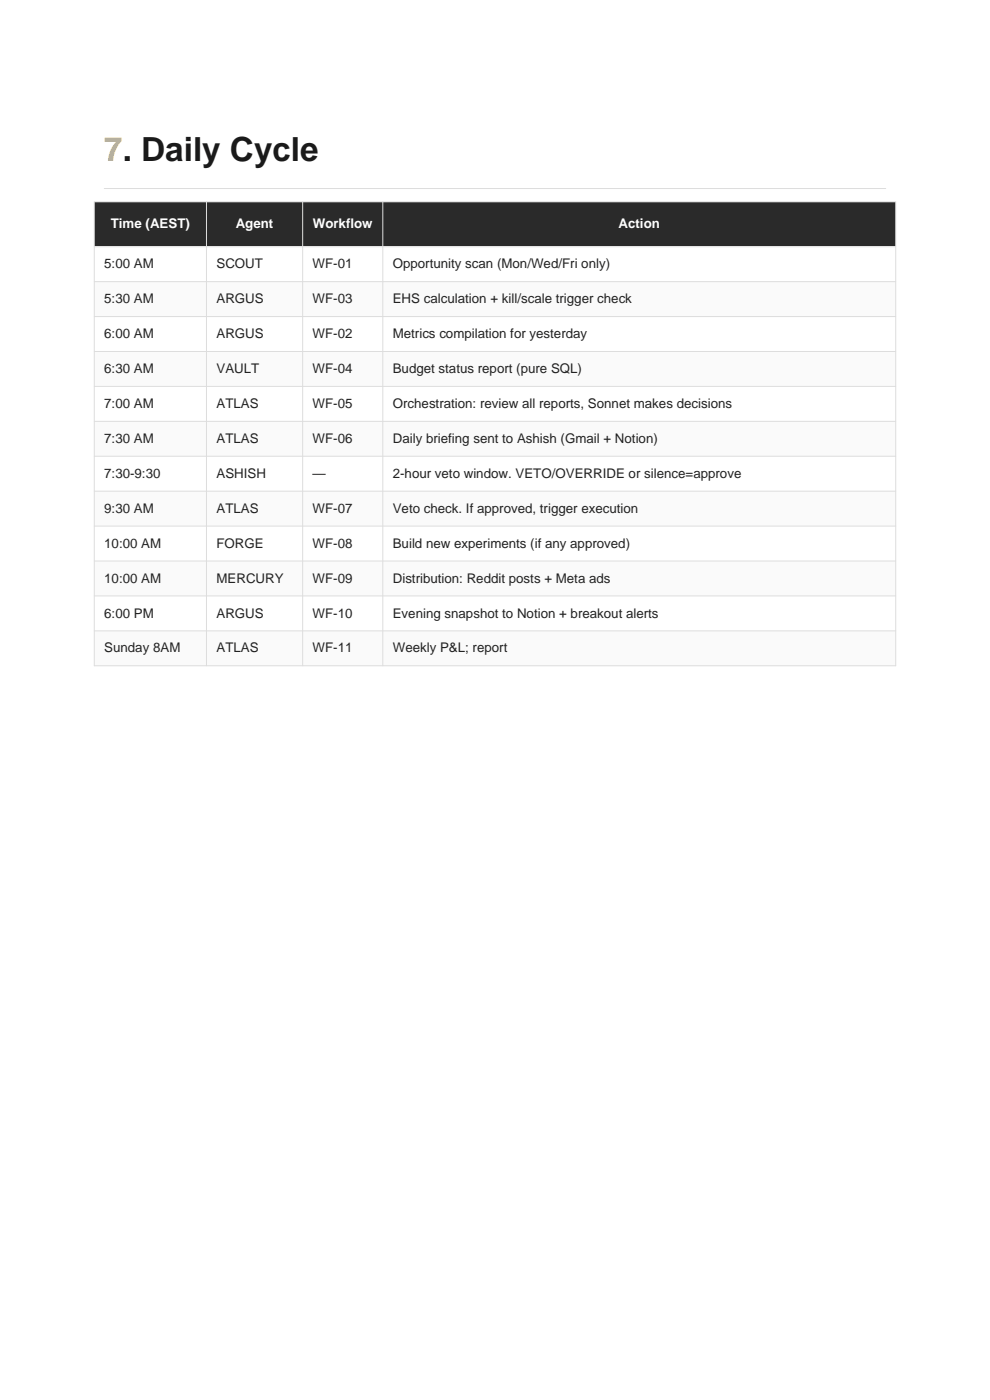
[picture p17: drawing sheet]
<svg xmlns="http://www.w3.org/2000/svg" width="210mm" height="297mm" viewBox="0 0 210 297" stroke-linecap="round" stroke-linejoin="round" font-family="sans-serif">
<defs><g id="words">
<text font-size="7.1" fill="#c8a84e" x="22.1" y="34.2">7. Daily Cycle</text>
<g font-size="2.8" fill="#fff">
<text x="23.5" y="48.5">Time (AEST)</text>
<text x="50" y="48.5">Agent</text>
<text x="66.3" y="48.5">Workflow</text>
<text x="131.2" y="48.5">Action</text>
</g>
<g font-size="2.8" fill="#222">
<text x="22.1" y="56.9">5:00 AM</text>
<text x="45.9" y="56.9">SCOUT</text>
<text x="66.3" y="56.9">WF-01</text>
<text x="83.3" y="56.9">Opportunity scan (Mon/Wed/Fri only)</text>
<text x="22.1" y="64.3">5:30 AM</text>
<text x="45.9" y="64.3">ARGUS</text>
<text x="66.3" y="64.3">WF-03</text>
<text x="83.3" y="64.3">EHS calculation + kill/scale trigger check</text>
<text x="22.1" y="71.7">6:00 AM</text>
<text x="45.9" y="71.7">ARGUS</text>
<text x="66.3" y="71.7">WF-02</text>
<text x="83.3" y="71.7">Metrics compilation for yesterday</text>
<text x="22.1" y="79.2">6:30 AM</text>
<text x="45.9" y="79.2">VAULT</text>
<text x="66.3" y="79.2">WF-04</text>
<text x="83.3" y="79.2">Budget status report (pure SQL)</text>
<text x="22.1" y="86.6">7:00 AM</text>
<text x="45.9" y="86.6">ATLAS</text>
<text x="66.3" y="86.6">WF-05</text>
<text x="83.3" y="86.6">Orchestration: review all reports, Sonnet makes decisions</text>
<text x="22.1" y="94">7:30 AM</text>
<text x="45.9" y="94">ATLAS</text>
<text x="66.3" y="94">WF-06</text>
<text x="83.3" y="94">Daily briefing sent to Ashish (Gmail + Notion)</text>
<text x="22.1" y="101.4">7:30-9:30</text>
<text x="45.9" y="101.4">ASHISH</text>
<text x="66.3" y="101.4">—</text>
<text x="83.3" y="101.4">2-hour veto window. VETO/OVERRIDE or silence=approve</text>
<text x="22.1" y="108.8">9:30 AM</text>
<text x="45.9" y="108.8">ATLAS</text>
<text x="66.3" y="108.8">WF-07</text>
<text x="83.3" y="108.8">Veto check. If approved, trigger execution</text>
<text x="22.1" y="116.2">10:00 AM</text>
<text x="45.9" y="116.2">FORGE</text>
<text x="66.3" y="116.2">WF-08</text>
<text x="83.3" y="116.2">Build new experiments (if any approved)</text>
<text x="22.1" y="123.6">10:00 AM</text>
<text x="45.9" y="123.6">MERCURY</text>
<text x="66.3" y="123.6">WF-09</text>
<text x="83.3" y="123.6">Distribution: Reddit posts + Meta ads</text>
<text x="22.1" y="131">6:00 PM</text>
<text x="45.9" y="131">ARGUS</text>
<text x="66.3" y="131">WF-10</text>
<text x="83.3" y="131">Evening snapshot to Notion + breakout alerts</text>
<text x="22.1" y="138.4">Sunday 8AM</text>
<text x="45.9" y="138.4">ATLAS</text>
<text x="66.3" y="138.4">WF-11</text>
<text x="83.3" y="138.4">Weekly P&amp;L; report</text>
</g>
</g></defs>
<path d="M22.1 40h165.8" fill="none" stroke="#ddd" stroke-width=".21"/>
<path d="M20 42.8h170v9.5h-170z" fill-rule="evenodd" fill="#2a2a2a"/>
<g fill="#fff">
<path d="M20 52.3h170v88.9h-170z" fill-rule="evenodd"/>
<path d="M20 52.3h170v7.4h-170z" fill-rule="evenodd"/>
</g>
<path d="M20 59.7h170v7.5h-170z" fill-rule="evenodd" fill="#fafafa"/>
<path d="M20 67.2h170v7.4h-170z" fill-rule="evenodd" fill="#fff"/>
<path d="M20 74.6h170v7.4h-170z" fill-rule="evenodd" fill="#fafafa"/>
<path d="M20 82h170v7.4h-170z" fill-rule="evenodd" fill="#fff"/>
<path d="M20 89.4h170v7.4h-170z" fill-rule="evenodd" fill="#fafafa"/>
<path d="M20 96.8h170v7.4h-170z" fill-rule="evenodd" fill="#fff"/>
<path d="M20 104.2h170v7.4h-170z" fill-rule="evenodd" fill="#fafafa"/>
<path d="M20 111.6h170v7.4h-170z" fill-rule="evenodd" fill="#fff"/>
<path d="M20 119h170v7.4h-170z" fill-rule="evenodd" fill="#fafafa"/>
<path d="M20 126.4h170v7.4h-170z" fill-rule="evenodd" fill="#fff"/>
<path d="M20 133.8h170v7.4h-170z" fill-rule="evenodd" fill="#fafafa"/>
<g fill="none" stroke="#ddd" stroke-width=".21">
<path d="M20 42.8h170v98.4h-170zM20 52.3h170M20 59.7h170M43.8 42.8v98.4M64.2 42.8v98.4M81.2 42.8v98.4M20 67.2h170M20 74.6h170M20 82h170M20 89.4h170M20 96.8h170M20 104.2h170"/>
<path d="M20 111.6h170M20 119h170M20 126.4h170M20 133.8h170"/>
</g>
<use href="#words"/>
</svg>
